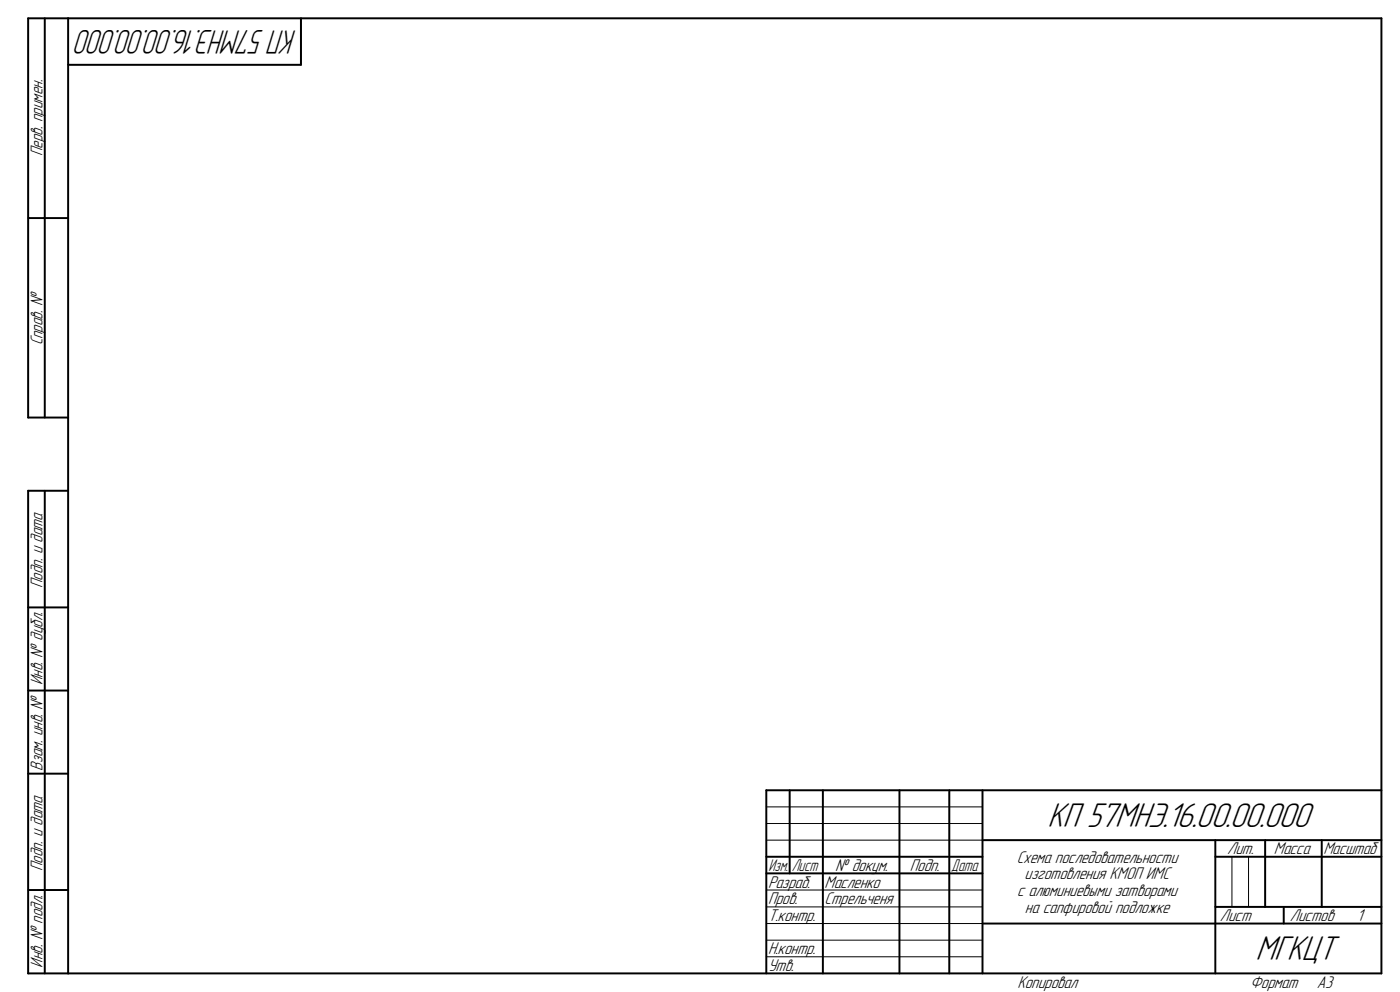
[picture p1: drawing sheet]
<svg xmlns="http://www.w3.org/2000/svg" width="421mm" height="298mm" viewBox="0 0 421 298" stroke-linecap="round" stroke-linejoin="round" font-family="sans-serif">
<defs><g id="words">
<g font-size="10.9">
<text x="315.1" y="248.5">КП 57МНЭ.16.00.00.000</text>
<text x="377.6" y="288.5">МГКЦТ</text>
</g>
<text font-size="10.8" x="89.3" y="9" transform="rotate(-180 89.3 9)">КП 57МНЭ.16.00.00.000</text>
<g font-size="5.4">
<text x="12.8" y="46.9" transform="rotate(-90 12.8 46.9)">Перв. примен.</text>
<text x="12.8" y="103.8" transform="rotate(-90 12.8 103.8)">Справ. №</text>
<text x="12.8" y="176.7" transform="rotate(-90 12.8 176.7)">Подп. и дата</text>
<text x="12.8" y="205.8" transform="rotate(-90 12.8 205.8)">Инв. № дубл.</text>
<text x="12.8" y="231.6" transform="rotate(-90 12.8 231.6)">Взам. инв. №</text>
<text x="369.1" y="256.8">Лит.</text>
<text x="383.1" y="256.8">Масса</text>
<text x="398" y="256.8">Масштаб</text>
<text x="12.8" y="261.7" transform="rotate(-90 12.8 261.7)">Подп. и дата</text>
<text x="251.2" y="261.8">№ докум.</text>
<text x="273.6" y="261.8">Подп.</text>
<text x="305.8" y="259.3">Схема последовательности</text>
<text x="231" y="266.8">Разраб.</text>
<text x="248" y="266.8">Масленко</text>
<text x="305.9" y="269.3">с алюминиевыми затворами</text>
<text x="308.1" y="264.3">изготовления КМОП ИМС</text>
<text x="231" y="271.8">Пров.</text>
<text x="248" y="271.8">Стрельченя</text>
<text x="308.2" y="274.3">на сапфировой подложке</text>
<text x="231" y="276.8">Т.контр.</text>
<text x="366.9" y="276.8">Лист</text>
<text x="387.9" y="276.8">Листов</text>
<text x="408" y="276.8">1</text>
<text x="231" y="286.8">Н.контр.</text>
<text x="12.8" y="290.8" transform="rotate(-90 12.8 290.8)">Инв. № подл.</text>
<text x="231" y="291.8">Утв.</text>
<text x="306" y="296.8">Копировал</text>
<text x="376" y="296.8">Формат</text>
<text x="396" y="296.8">A3</text>
</g>
<g font-size="5.3">
<text x="231.1" y="261.8">Изм.</text>
<text x="238.1" y="261.8">Лист</text>
<text x="286.1" y="261.8">Дата</text>
</g>
</g></defs>
<g fill="none" stroke="#000" stroke-width=".59">
<path d="M8.5 5.5h12zM8.5 5.5v120zM13.5 5.5v120zM20.5 5.5v287zM20.5 5.5h395zM20.5 19.5h70zM90.5 5.5v14zM415.5 5.5v287zM8.5 65.5h12zM8.5 125.5h12zM8.5 147.5h12zM8.5 147.5v145z"/>
<path d="M13.5 147.5v145zM8.5 182.5h12zM8.5 207.5h12zM8.5 232.5h12zM230.5 237.5h185zM230.5 237.5v55zM237.5 237.5v25zM247.5 237.5v55zM270.5 237.5v55zM285.5 237.5v55zM295.5 237.5v55zM230.5 257.5h65z"/>
<path d="M295.5 252.5h120zM365.5 252.5v40zM365.5 257.5h15zM380.5 252.5v20zM380.5 257.5h35zM397.5 252.5v20zM8.5 267.5h12zM230.5 262.5h65zM295.5 277.5h70zM365.5 277.5h50zM365.5 272.5h50zM386.1 272.5v5z"/>
<path d="M8.5 292.5h12zM20.5 292.5h395z"/>
</g>
<path d="M230.5 247.5h65zM230.5 252.5h65zM230.5 242.5h65zM370.5 257.5v15zM375.5 257.5v15zM230.5 267.5h65zM230.5 272.5h65zM230.5 277.5h65zM230.5 282.5h65zM230.5 287.5h65z" fill="none" stroke="#000" stroke-width=".3"/>
<use href="#words"/>
</svg>
